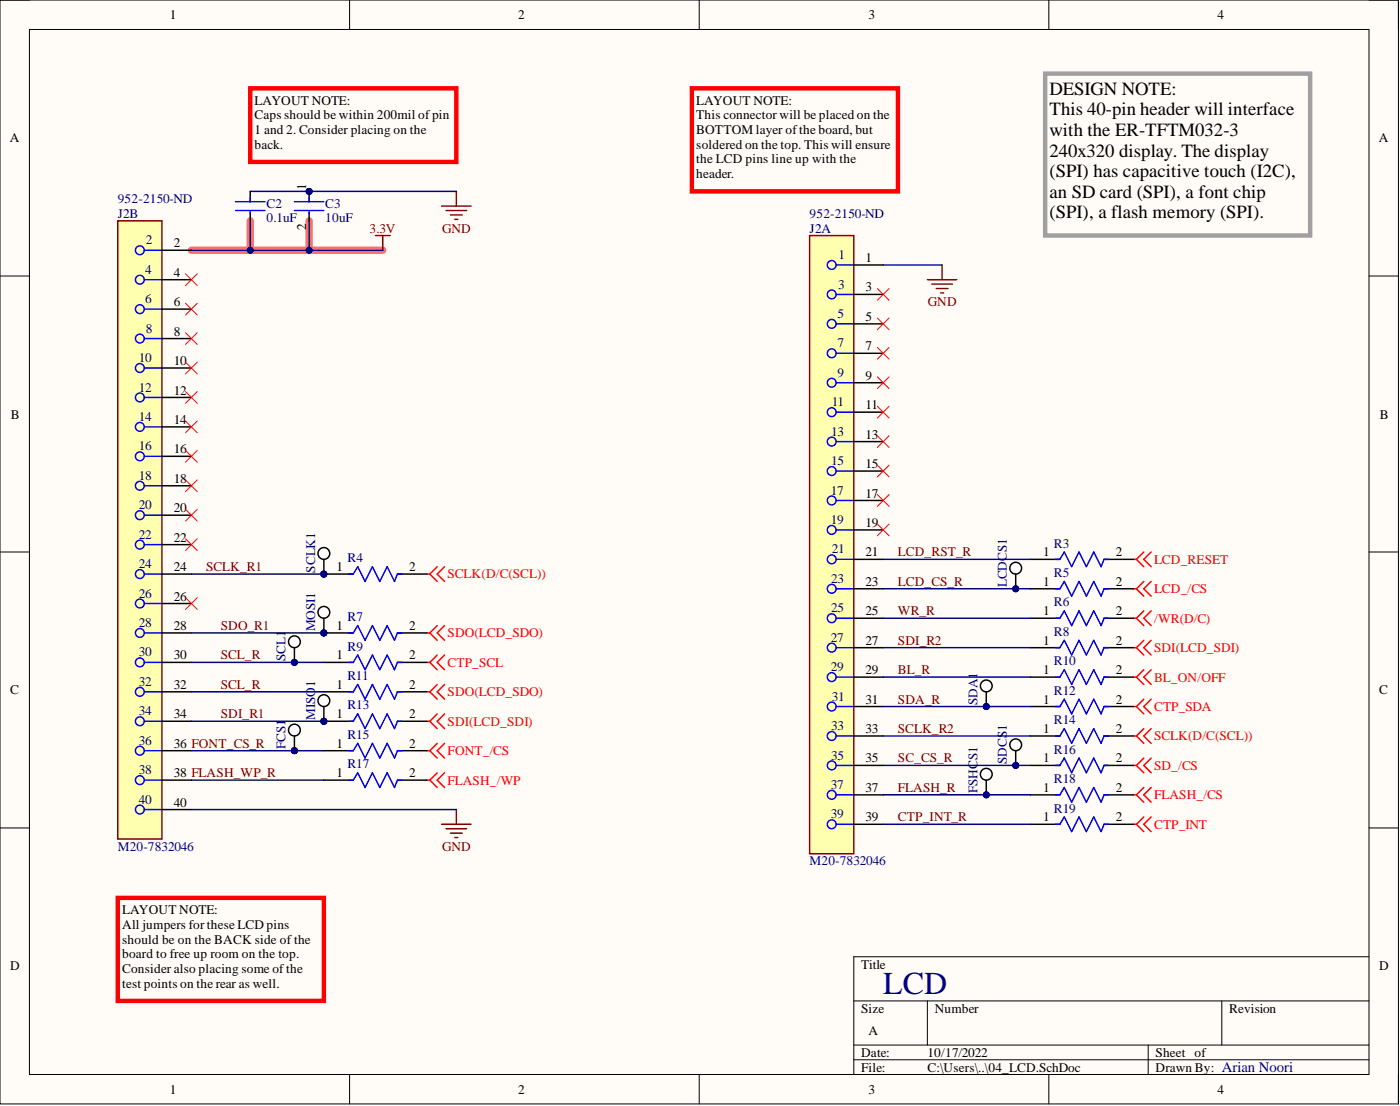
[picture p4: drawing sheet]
<svg xmlns="http://www.w3.org/2000/svg" width="241mm" height="190mm" viewBox="0 0 241 190" stroke-linecap="round" stroke-linejoin="round" font-family="sans-serif">
<defs><g id="words">
<text font-size="5.5" fill="#000080" x="152.2" y="171.2">LCD</text>
<g font-size="3.2">
<text x="180.9" y="16.3">DESIGN NOTE:</text>
<text x="180.9" y="19.9">This 40-pin header will interface</text>
<text x="180.9" y="23.4">with the ER-TFTM032-3</text>
<text x="180.9" y="27">240x320 display. The display</text>
<text x="180.9" y="30.5">(SPI) has capacitive touch (I2C),</text>
<text x="180.9" y="34.1">an SD card (SPI), a font chip</text>
<text x="180.9" y="37.6">(SPI), a flash memory (SPI).</text>
</g>
<g font-size="2.3">
<text x="29.3" y="3.3">1</text>
<text x="89.3" y="3.3">2</text>
<text x="149.7" y="3.3">3</text>
<text x="209.8" y="3.3">4</text>
<text x="43.9" y="18">LAYOUT NOTE:</text>
<text x="43.9" y="20.5">Caps should be within 200mil ofpin</text>
<text x="43.9" y="23.1">1 and 2. Consider placing on the</text>
<text x="120" y="18">LAYOUT NOTE:</text>
<text x="120" y="20.5">This connector will be placed on the</text>
<text x="120" y="23.1">BOTTOM layer ofthe board, but</text>
<text x="1.7" y="24.5">A</text>
<text x="43.9" y="25.6">back.</text>
<text x="120" y="25.6">soldered on the top. This will ensure</text>
<text x="120" y="28.1">the LCD pins line up with the</text>
<text x="237.6" y="24.5">A</text>
<text x="52.8" y="32.7" transform="rotate(-90 52.8 32.7)">1</text>
<text x="120" y="30.7">header.</text>
<text x="52.8" y="39.6" transform="rotate(-90 52.8 39.6)">2</text>
<text x="29.9" y="42.6">2</text>
<text x="29.9" y="47.7">4</text>
<text x="149.2" y="45.1">1</text>
<text x="29.9" y="52.7">6</text>
<text x="149.2" y="50.2">3</text>
<text x="29.9" y="57.8">8</text>
<text x="149.2" y="55.3">5</text>
<text x="29.9" y="62.9">10</text>
<text x="149.2" y="60.3">7</text>
<text x="149.2" y="65.4">9</text>
<text x="29.9" y="68">12</text>
<text x="149.2" y="70.5">11</text>
<text x="1.9" y="72.1">B</text>
<text x="29.9" y="73">14</text>
<text x="149.2" y="75.6">13</text>
<text x="237.8" y="72.1">B</text>
<text x="29.9" y="78.1">16</text>
<text x="29.9" y="83.2">18</text>
<text x="149.2" y="80.6">15</text>
<text x="29.9" y="88.2">20</text>
<text x="149.2" y="85.7">17</text>
<text x="29.9" y="93.3">22</text>
<text x="149.2" y="90.8">19</text>
<text x="149.2" y="95.8">21</text>
<text x="179.8" y="95.8">1</text>
<text x="192.3" y="95.8">2</text>
<text x="29.9" y="98.4">24</text>
<text x="58" y="98.4">1</text>
<text x="70.5" y="98.4">2</text>
<text x="149.2" y="100.9">23</text>
<text x="179.8" y="100.9">1</text>
<text x="192.3" y="100.9">2</text>
<text x="29.9" y="103.4">26</text>
<text x="149.2" y="106">25</text>
<text x="179.8" y="106">1</text>
<text x="192.3" y="106">2</text>
<text x="29.9" y="108.5">28</text>
<text x="29.9" y="113.6">30</text>
<text x="58" y="108.5">1</text>
<text x="58" y="113.6">1</text>
<text x="70.5" y="108.5">2</text>
<text x="70.5" y="113.6">2</text>
<text x="149.2" y="111">27</text>
<text x="179.8" y="111">1</text>
<text x="192.3" y="111">2</text>
<text x="1.8" y="119.6">C</text>
<text x="29.9" y="118.7">32</text>
<text x="58" y="118.7">1</text>
<text x="70.5" y="118.7">2</text>
<text x="149.2" y="116.1">29</text>
<text x="179.8" y="116.1">1</text>
<text x="192.3" y="116.1">2</text>
<text x="237.7" y="119.6">C</text>
<text x="29.9" y="123.7">34</text>
<text x="58" y="123.7">1</text>
<text x="70.5" y="123.7">2</text>
<text x="149.2" y="121.2">31</text>
<text x="179.8" y="121.2">1</text>
<text x="192.3" y="121.2">2</text>
<text x="29.9" y="128.8">36 FONT_CS_R</text>
<text x="58" y="128.8">1</text>
<text x="70.5" y="128.8">2</text>
<text x="149.2" y="126.3">33</text>
<text x="149.2" y="131.3">35</text>
<text x="179.8" y="126.3">1</text>
<text x="179.8" y="131.3">1</text>
<text x="192.3" y="126.3">2</text>
<text x="192.3" y="131.3">2</text>
<text x="29.9" y="133.9">38 FLASH_WP_R</text>
<text x="58" y="133.9">1</text>
<text x="70.5" y="133.9">2</text>
<text x="149.2" y="136.4">37</text>
<text x="179.8" y="136.4">1</text>
<text x="192.3" y="136.4">2</text>
<text x="29.9" y="138.9">40</text>
<text x="149.2" y="141.5">39</text>
<text x="179.8" y="141.5">1</text>
<text x="192.3" y="141.5">2</text>
<text x="21.1" y="157.4">LAYOUT NOTE:</text>
<text x="21.1" y="160">All jumpers for these LCD pins</text>
<text x="1.8" y="167.2">D</text>
<text x="21.1" y="162.5">should be on the BACK side of the</text>
<text x="21.1" y="165">board to free up room on the top.</text>
<text x="21.1" y="167.6">Consider also placing some ofthe</text>
<text x="148.4" y="166.8">Title</text>
<text x="237.7" y="167.2">D</text>
<text x="21.1" y="170.1">test points on the rear as well.</text>
<text x="148.4" y="174.4">Size</text>
<text x="149.7" y="178.2">A</text>
<text x="161.1" y="174.4">Number</text>
<text x="211.9" y="174.4">Revision</text>
<text x="148.4" y="182">Date:</text>
<text x="148.4" y="184.6">File:</text>
<text x="159.8" y="182">10/17/2022</text>
<text x="159.8" y="184.6">C:\Users\..\04_LCD.SchDoc</text>
<text x="199.2" y="182">Sheet of</text>
<text x="199.2" y="184.6">Drawn By: Arian Noori</text>
<text x="29.3" y="188.4">1</text>
<text x="89.3" y="188.4">2</text>
<text x="149.7" y="188.4">3</text>
<text x="209.8" y="188.4">4</text>
</g>
<g font-size="2.3" fill="#000080">
<text x="20.3" y="35">952-2150-ND</text>
<text x="45.9" y="35.8">C2</text>
<text x="56.1" y="35.8">C3</text>
<text x="20.3" y="37.5">J2B</text>
<text x="45.9" y="38.3">0.1uF</text>
<text x="56.1" y="38.3">10uF</text>
<text x="139.5" y="37.5">952-2150-ND</text>
<text x="139.5" y="40.1">J2A</text>
<text x="25" y="47.2">4</text>
<text x="25.1" y="42.1">2</text>
<text x="144.5" y="44.6">1</text>
<text x="25" y="52.2">6</text>
<text x="144.4" y="49.7">3</text>
<text x="25.1" y="57.3">8</text>
<text x="144.4" y="54.8">5</text>
<text x="144.4" y="59.8">7</text>
<text x="23.9" y="62.4">10</text>
<text x="144.4" y="64.9">9</text>
<text x="23.9" y="67.4">12</text>
<text x="143.4" y="70">11</text>
<text x="23.9" y="72.5">14</text>
<text x="23.9" y="77.6">16</text>
<text x="143.3" y="75">13</text>
<text x="23.9" y="82.7">18</text>
<text x="143.3" y="80.1">15</text>
<text x="23.9" y="87.7">20</text>
<text x="143.2" y="85.2">17</text>
<text x="23.9" y="92.8">22</text>
<text x="143.2" y="90.3">19</text>
<text x="143.4" y="95.3">21</text>
<text x="181.7" y="94.3">R3</text>
<text x="23.9" y="97.9">24</text>
<text x="54.3" y="98.6" transform="rotate(-90 54.3 98.6)">SCLK1</text>
<text x="59.9" y="96.9">R4</text>
<text x="143.3" y="100.4">23</text>
<text x="173.5" y="101.2" transform="rotate(-90 173.5 101.2)">LCDCS1</text>
<text x="181.7" y="99.4">R5</text>
<text x="23.9" y="102.9">26</text>
<text x="59.9" y="107">R7</text>
<text x="143.3" y="105.5">25</text>
<text x="181.7" y="104.5">R6</text>
<text x="23.9" y="108">28</text>
<text x="23.9" y="113.1">30</text>
<text x="49.2" y="113.8" transform="rotate(-90 49.2 113.8)">SCL1</text>
<text x="54.3" y="108.8" transform="rotate(-90 54.3 108.8)">MOSI1</text>
<text x="59.9" y="112.1">R9</text>
<text x="143.2" y="110.5">27</text>
<text x="181.7" y="109.5">R8</text>
<text x="23.9" y="118.1">32</text>
<text x="59.9" y="117.1">R11</text>
<text x="143.2" y="115.6">29</text>
<text x="181.7" y="114.6">R10</text>
<text x="181.7" y="119.7">R12</text>
<text x="23.9" y="123.2">34</text>
<text x="54.3" y="124" transform="rotate(-90 54.3 124)">MISO1</text>
<text x="59.9" y="122.2">R13</text>
<text x="143.3" y="125.8">33</text>
<text x="143.4" y="120.7">31</text>
<text x="168.5" y="121.4" transform="rotate(-90 168.5 121.4)">SDA1</text>
<text x="181.7" y="124.7">R14</text>
<text x="23.9" y="128.3">36</text>
<text x="49.2" y="129" transform="rotate(-90 49.2 129)">FCS1</text>
<text x="59.9" y="127.3">R15</text>
<text x="143.3" y="130.8">35</text>
<text x="173.5" y="131.6" transform="rotate(-90 173.5 131.6)">SDCS1</text>
<text x="181.7" y="129.8">R16</text>
<text x="23.9" y="133.4">38</text>
<text x="59.9" y="132.3">R17</text>
<text x="143.2" y="135.9">37</text>
<text x="168.5" y="136.7" transform="rotate(-90 168.5 136.7)">FSHCS1</text>
<text x="181.7" y="134.9">R18</text>
<text x="23.9" y="138.4">40</text>
<text x="143.2" y="141">39</text>
<text x="181.7" y="139.9">R19</text>
<text x="20.3" y="146.5">M20-7832046</text>
<text x="139.5" y="149.1">M20-7832046</text>
</g>
<g font-size="2.3" fill="#800000">
<text x="63.7" y="40.1">3.3V</text>
<text x="76.2" y="40.1">GND</text>
<text x="159.9" y="52.7">GND</text>
<text x="154.8" y="95.8">LCD_RST_R</text>
<text x="35.5" y="98.4">SCLK_R1</text>
<text x="154.8" y="100.9">LCD_CS_R</text>
<text x="154.8" y="106">WR_R</text>
<text x="38.1" y="108.5">SDO_R1</text>
<text x="38.1" y="113.6">SCL_R</text>
<text x="154.8" y="111">SDI_R2</text>
<text x="38.1" y="118.7">SCL_R</text>
<text x="154.8" y="116.1">BL_R</text>
<text x="38.1" y="123.7">SDI_R1</text>
<text x="154.8" y="121.2">SDA_R</text>
<text x="154.8" y="126.3">SCLK_R2</text>
<text x="154.8" y="131.3">SC_CS_R</text>
<text x="154.8" y="136.4">FLASH_R</text>
<text x="154.8" y="141.5">CTP_INT_R</text>
<text x="76.2" y="146.5">GND</text>
</g>
<g font-size="2.3" fill="#f00">
<text x="77.1" y="99.6">SCLK(D/C(SCL))</text>
<text x="198.9" y="97.1">LCD_RESET</text>
<text x="198.9" y="102.2">LCD_/CS</text>
<text x="198.9" y="107.2">/WR(D/C)</text>
<text x="77.1" y="109.8">SDO(LCD_SDO)</text>
<text x="198.9" y="112.3">SDI(LCD_SDI)</text>
<text x="77.1" y="114.9">CTP_SCL</text>
<text x="77.1" y="119.9">SDO(LCD_SDO)</text>
<text x="198.9" y="117.4">BL_ON/OFF</text>
<text x="77.1" y="125">SDI(LCD_SDI)</text>
<text x="198.9" y="122.5">CTP_SDA</text>
<text x="77.1" y="130.1">FONT_/CS</text>
<text x="198.9" y="127.5">SCLK(D/C(SCL))</text>
<text x="77.1" y="135.1">FLASH_/WP</text>
<text x="198.9" y="132.6">SD_/CS</text>
<text x="198.9" y="137.7">FLASH_/CS</text>
<text x="198.9" y="142.7">CTP_INT</text>
</g>
</g></defs>
<path d="M0 0h241v190.1h-241z" fill-rule="evenodd" fill="#fffcf8"/>
<path d="M0 0h241v190.1h-241z" fill="none" stroke="#000" stroke-width=".17"/>
<path d="M5.1 5.1h230.9v180h-230.9z" fill-rule="evenodd" fill="#fffcf8"/>
<g fill="none" stroke="#000" stroke-width=".17">
<path d="M0 0h5.1M5.1 5.1h230.9v180h-230.9zM60.3 0v5.1M120.5 0v5.1M180.8 0v5.1M236 0h5v5.1M0 47.5h5.1M236 47.5h5M0 95.1h5.1M236 95.1h5M0 142.6h5.1M236 142.6h5"/>
<path d="M147.2 172.4h88.8M159.8 172.4v7.6M210.6 172.4v7.6M236 164.8h-88.8v20.3M60.3 185.1v5M120.5 185.1v5M147.2 180h88.8M147.2 182.5h88.8M180.8 185.1v5M197.9 180v5.1M241 185.1v5"/>
</g>
<path d="M43.1 38v5.1M53.3 38v5.1M33 43.1h33" fill="none" stroke="#ff6e6e" stroke-width="1.3"/>
<path d="M139.5 40.6h7.7v106.4h-7.7z" fill-rule="evenodd" fill="#ffffb0"/>
<path d="M139.5 40.6h7.7v106.4h-7.7z" fill="none" stroke="#800000" stroke-width=".25"/>
<g fill="none" stroke="#00f" stroke-width=".25">
<path d="M144.1 45.6h3.1M144.1 50.7h3.1M144.1 55.8h3.1M144.1 60.9h3.1M144.1 65.9h3.1M144.1 71h3.1M144.1 76.1h3.1M144.1 81.1h3.1M144.1 86.2h3.1M144.1 91.3h3.1M144.1 96.3h3.1M144.1 101.4h3.1"/>
<path d="M144.1 106.5h3.1M144.1 111.6h3.1M144.1 116.6h3.1M144.1 121.7h3.1M144.1 126.8h3.1M144.1 131.8h3.1M144.1 136.9h3.1M144.1 142h3.1"/>
<circle cx="143.4" cy="55.8" r=".76"/>
<circle cx="143.4" cy="45.6" r=".76"/>
<circle cx="143.4" cy="50.7" r=".76"/>
<circle cx="143.4" cy="71" r=".76"/>
<circle cx="143.4" cy="65.9" r=".76"/>
<circle cx="143.4" cy="60.9" r=".76"/>
<circle cx="143.4" cy="76.1" r=".76"/>
<circle cx="143.4" cy="81.1" r=".76"/>
<circle cx="143.4" cy="96.3" r=".76"/>
<circle cx="143.4" cy="91.3" r=".76"/>
<circle cx="143.4" cy="86.2" r=".76"/>
<circle cx="143.4" cy="106.5" r=".76"/>
<circle cx="143.4" cy="116.6" r=".76"/>
<circle cx="143.4" cy="101.4" r=".76"/>
<circle cx="143.4" cy="111.6" r=".76"/>
<circle cx="143.4" cy="131.8" r=".76"/>
<circle cx="143.4" cy="121.7" r=".76"/>
<circle cx="143.4" cy="136.9" r=".76"/>
<circle cx="143.4" cy="126.8" r=".76"/>
<circle cx="143.4" cy="142" r=".76"/>
</g>
<g fill="none" stroke="#000" stroke-width=".25">
<path d="M147.2 45.6h5M147.2 50.7h5M147.2 55.8h5M147.2 60.9h5M147.2 65.9h5M147.2 71h5M147.2 76.1h5M147.2 81.1h5M147.2 86.2h5M147.2 91.3h5M147.2 96.3h5M147.2 101.4h5"/>
<path d="M147.2 106.5h5M147.2 111.6h5M147.2 116.6h5M147.2 121.7h5M147.2 126.8h5M147.2 131.8h5M147.2 136.9h5M147.2 142h5"/>
</g>
<path d="M20.3 38h7.6v106.5h-7.6z" fill-rule="evenodd" fill="#ffffb0"/>
<g fill="none" stroke="#800000" stroke-width=".25">
<path d="M20.3 38h7.6v106.5h-7.6zM76.1 35.5h5.1M76.9 36.3h3.5M77.6 37h2.1M78.4 37.8h.5M78.7 33v2.5M159.8 48.2h5.1M160.6 48.9h3.6M161.4 49.7h2M162.1 50.5h.5M162.4 45.6v2.6M78.7 139.4v2.6"/>
<path d="M76.1 142h5.1M76.9 142.7h3.5M77.6 143.5h2.1M78.4 144.3h.5"/>
</g>
<g fill="none" stroke="#00f" stroke-width=".25">
<path d="M24.9 43.1h3M24.9 48.2h3M24.9 53.2h3M24.9 58.3h3M24.9 63.4h3M24.9 68.5h3M24.9 73.5h3M24.9 78.6h3M24.9 83.7h3M24.9 88.7h3M24.9 93.8h3M24.9 98.9h3"/>
<path d="M24.9 103.9h3M24.9 109h3M24.9 114.1h3M24.9 119.2h3M24.9 124.2h3M24.9 129.3h3M24.9 134.4h3M24.9 139.4h3"/>
<circle cx="24.1" cy="43.1" r=".76"/>
<circle cx="24.1" cy="58.3" r=".76"/>
<circle cx="24.1" cy="53.2" r=".76"/>
<circle cx="24.1" cy="48.2" r=".76"/>
<circle cx="24.1" cy="68.5" r=".76"/>
<circle cx="24.1" cy="78.6" r=".76"/>
<circle cx="24.1" cy="73.5" r=".76"/>
<circle cx="24.1" cy="63.4" r=".76"/>
<circle cx="24.1" cy="93.8" r=".76"/>
<circle cx="24.1" cy="83.7" r=".76"/>
<circle cx="24.1" cy="98.9" r=".76"/>
<circle cx="24.1" cy="88.7" r=".76"/>
<circle cx="24.1" cy="119.2" r=".76"/>
<circle cx="24.1" cy="109" r=".76"/>
<circle cx="24.1" cy="104" r=".76"/>
<circle cx="24.1" cy="114.1" r=".76"/>
<circle cx="24.1" cy="134.4" r=".76"/>
<circle cx="24.1" cy="129.3" r=".76"/>
<circle cx="24.1" cy="124.2" r=".76"/>
<circle cx="24.1" cy="139.4" r=".76"/>
</g>
<g fill="none" stroke="#000" stroke-width=".25">
<path d="M27.9 43.1h5.1M27.9 48.2h5.1M27.9 53.2h5.1M27.9 58.3h5.1M27.9 63.4h5.1M27.9 68.5h5.1M27.9 73.5h5.1M27.9 78.6h5.1M27.9 83.7h5.1M27.9 88.7h5.1M27.9 93.8h5.1M27.9 98.9h5.1"/>
<path d="M27.9 103.9h5.1M27.9 109h5.1M27.9 114.1h5.1M27.9 119.2h5.1M27.9 124.2h5.1M27.9 129.3h5.1M27.9 134.4h5.1M27.9 139.4h5.1"/>
</g>
<g fill="none" stroke="#f00" stroke-width=".17">
<path d="M32 47.2l2 2M32 52.2l2 2.1M32 57.3l2 2M34 47.2l-2 2M34 52.2l-2 2.1M34 57.3l-2 2M151.2 49.7l2 2M151.2 54.8l2 2M151.2 59.8l2 2.1M153.2 49.7l-2 2M153.2 54.8l-2 2M153.2 59.8l-2 2.1"/>
<path d="M32 62.4l2 2M32 67.4l2 2.1M32 72.5l2 2M32 77.6l2 2M34 62.4l-2 2M34 67.4l-2 2.1M34 72.5l-2 2M34 77.6l-2 2M151.2 64.9l2 2M151.2 70l2 2M151.2 75l2 2.1M153.2 64.9l-2 2"/>
<path d="M153.2 70l-2 2M153.2 75l-2 2.1M32 82.7l2 2M32 87.7l2 2.1M32 92.8l2 2M34 82.7l-2 2M34 87.7l-2 2.1M34 92.8l-2 2M151.2 80.1l2 2M151.2 85.2l2 2M151.2 90.3l2 2M153.2 80.1l-2 2"/>
<path d="M153.2 85.2l-2 2M153.2 90.3l-2 2M32 102.9l2 2.1M34 102.9l-2 2.1"/>
</g>
<g fill="none" stroke="#f00" stroke-width=".25">
<path d="M73.6 98.9h.5M74.1 98.9l1.3 1.2M75.4 97.6l-1.3 1.3M76.6 97.6l-1.2 1.3 1.2 1.2M195.4 96.3h.5M195.9 96.3l1.2 1.3M197.1 95.1l-1.2 1.2M198.4 95.1l-1.3 1.2 1.3 1.3M73.6 114.1h.5M73.6 119.2h.5M73.6 109h.5M74.1 114.1l1.3 1.3"/>
<path d="M74.1 119.2l1.3 1.2M74.1 109l1.3 1.3M75.4 112.8l-1.3 1.3M75.4 117.9l-1.3 1.3M75.4 107.8l-1.3 1.2M76.6 112.8l-1.2 1.3 1.2 1.3M76.6 117.9l-1.2 1.3 1.2 1.2M76.6 107.8l-1.2 1.2 1.2 1.3M195.4 116.6h.5M195.4 101.4h.5M195.4 106.5h.5M195.4 111.6h.5"/>
<path d="M195.9 116.6l1.2 1.3M195.9 101.4l1.2 1.3M195.9 106.5l1.2 1.3M195.9 111.6l1.2 1.2M197.1 115.4l-1.2 1.2M197.1 100.1l-1.2 1.3M197.1 105.2l-1.2 1.3M197.1 110.3l-1.2 1.3M198.4 115.4l-1.3 1.2 1.3 1.3M198.4 100.1l-1.3 1.3 1.3 1.3M198.4 105.2l-1.3 1.3 1.3 1.3M198.4 110.3l-1.3 1.3 1.3 1.2"/>
<path d="M73.6 124.2h.5M73.6 129.3h.5M73.6 134.4h.5M74.1 124.2l1.3 1.3M74.1 129.3l1.3 1.3M74.1 134.4l1.3 1.2M75.4 123l-1.3 1.2M75.4 128l-1.3 1.3M75.4 133.1l-1.3 1.3M76.6 123l-1.2 1.2 1.2 1.3M76.6 128l-1.2 1.3 1.2 1.3M76.6 133.1l-1.2 1.3 1.2 1.2"/>
<path d="M195.4 121.7h.5M195.4 126.8h.5M195.4 131.8h.5M195.4 136.9h.5M195.9 121.7l1.2 1.3M195.9 126.8l1.2 1.2M195.9 131.8l1.2 1.3M195.9 136.9l1.2 1.3M197.1 120.4l-1.2 1.3M197.1 125.5l-1.2 1.3M197.1 130.6l-1.2 1.2M197.1 135.6l-1.2 1.3"/>
<path d="M198.4 120.4l-1.3 1.3 1.3 1.3M198.4 125.5l-1.3 1.3 1.3 1.2M198.4 130.6l-1.3 1.2 1.3 1.3M198.4 135.6l-1.3 1.3 1.3 1.3M195.4 142h.5M195.9 142l1.2 1.2M197.1 140.7l-1.2 1.3M198.4 140.7l-1.3 1.3 1.3 1.2"/>
</g>
<circle cx="55.8" cy="98.9" r=".51" fill="#000080"/>
<circle cx="55.8" cy="98.9" r=".51" fill="none" stroke="#000080" stroke-width=".17"/>
<path d="M55.8 98.9h5.1" fill="none" stroke="#000" stroke-width=".25"/>
<circle cx="55.8" cy="98.9" r=".51" fill="#000080"/>
<circle cx="55.8" cy="98.9" r=".51" fill="none" stroke="#000080" stroke-width=".17"/>
<path d="M68.5 98.9h5.1" fill="none" stroke="#000" stroke-width=".25"/>
<path d="M60.1 98.9h.8l.8-1.3 1.2 2.5 1.3-2.5 1.3 2.5 1.2-2.5 1.3 2.5 .5-1.2h.8" fill="none" stroke="#00f" stroke-width=".25"/>
<circle cx="55.8" cy="109" r=".51" fill="#000080"/>
<circle cx="55.8" cy="109" r=".51" fill="none" stroke="#000080" stroke-width=".17"/>
<path d="M55.8 109h5.1" fill="none" stroke="#000" stroke-width=".25"/>
<circle cx="55.8" cy="109" r=".51" fill="#000080"/>
<circle cx="55.8" cy="109" r=".51" fill="none" stroke="#000080" stroke-width=".17"/>
<path d="M55.8 114.1h5.1M55.8 119.2h5.1M68.5 109h5.1M68.5 114.1h5.1M68.5 119.2h5.1" fill="none" stroke="#000" stroke-width=".25"/>
<path d="M60.1 109h.8l.8-1.2 1.2 2.5 1.3-2.5 1.3 2.5 1.2-2.5 1.3 2.5 .5-1.3h.8M60.1 114.1h.8l.8-1.3 1.2 2.6 1.3-2.6 1.3 2.6 1.2-2.6 1.3 2.6 .5-1.3h.8M60.1 119.2h.8l.8-1.3 1.2 2.5 1.3-2.5 1.3 2.5 1.2-2.5 1.3 2.5 .5-1.2h.8" fill="none" stroke="#00f" stroke-width=".25"/>
<circle cx="55.8" cy="124.2" r=".51" fill="#000080"/>
<circle cx="55.8" cy="124.2" r=".51" fill="none" stroke="#000080" stroke-width=".17"/>
<path d="M55.8 124.2h5.1" fill="none" stroke="#000" stroke-width=".25"/>
<circle cx="55.8" cy="124.2" r=".51" fill="#000080"/>
<circle cx="55.8" cy="124.2" r=".51" fill="none" stroke="#000080" stroke-width=".17"/>
<g fill="none" stroke="#000" stroke-width=".25">
<path d="M177.6 96.3h5.1M190.3 96.3h5.1M177.6 101.4h5.1M177.6 106.5h5.1M177.6 111.6h5.1M177.6 116.6h5.1M190.3 101.4h5.1M190.3 106.5h5.1M190.3 111.6h5.1M190.3 116.6h5.1M55.8 129.3h5.1M55.8 134.4h5.1"/>
<path d="M68.5 124.2h5.1M68.5 129.3h5.1M68.5 134.4h5.1M177.6 121.7h5.1M177.6 126.8h5.1M177.6 131.8h5.1M177.6 136.9h5.1M190.3 121.7h5.1M190.3 126.8h5.1M190.3 131.8h5.1M190.3 136.9h5.1M177.6 142h5.1"/>
<path d="M190.3 142h5.1"/>
</g>
<g fill="none" stroke="#00f" stroke-width=".25">
<path d="M181.9 96.3h.8l.7-1.2 1.3 2.5 1.3-2.5 1.2 2.5 1.3-2.5 1.3 2.5 .5-1.3h.7M181.9 101.4h.8l.7-1.3 1.3 2.6 1.3-2.6 1.2 2.6 1.3-2.6 1.3 2.6 .5-1.3h.7M181.9 106.5h.8l.7-1.3 1.3 2.6 1.3-2.6 1.2 2.6 1.3-2.6 1.3 2.6 .5-1.3h.7M181.9 111.6h.8l.7-1.3 1.3 2.5 1.3-2.5 1.2 2.5 1.3-2.5 1.3 2.5 .5-1.2h.7M181.9 116.6h.8l.7-1.2 1.3 2.5 1.3-2.5 1.2 2.5 1.3-2.5 1.3 2.5 .5-1.3h.7M60.1 124.2h.8l.8-1.2 1.2 2.5 1.3-2.5 1.3 2.5 1.2-2.5 1.3 2.5 .5-1.3h.8M60.1 129.3h.8l.8-1.3 1.2 2.6 1.3-2.6 1.3 2.6 1.2-2.6 1.3 2.6 .5-1.3h.8M60.1 134.4h.8l.8-1.3 1.2 2.5 1.3-2.5 1.3 2.5 1.2-2.5 1.3 2.5 .5-1.2h.8M181.9 121.7h.8l.7-1.3 1.3 2.6 1.3-2.6 1.2 2.6 1.3-2.6 1.3 2.6 .5-1.3h.7M181.9 126.8h.8l.7-1.3 1.3 2.5 1.3-2.5 1.2 2.5 1.3-2.5 1.3 2.5 .5-1.2h.7M181.9 131.8h.8l.7-1.2 1.3 2.5 1.3-2.5 1.2 2.5 1.3-2.5 1.3 2.5 .5-1.3h.7M181.9 136.9h.8l.7-1.3 1.3 2.6 1.3-2.6 1.2 2.6 1.3-2.6 1.3 2.6 .5-1.3h.7"/>
<path d="M181.9 142h.8l.7-1.3 1.3 2.5 1.3-2.5 1.2 2.5 1.3-2.5 1.3 2.5 .5-1.2h.7"/>
</g>
<circle cx="55.8" cy="98.9" r=".51" fill="#000080"/>
<circle cx="55.8" cy="98.9" r=".51" fill="none" stroke="#000080" stroke-width=".17"/>
<circle cx="55.8" cy="95.3" r="1.02" fill="#fff"/>
<g fill="none" stroke="#000" stroke-width=".25">
<path d="M55.8 96.3v2.6"/>
<circle cx="55.8" cy="95.3" r="1.02"/>
</g>
<circle cx="55.8" cy="98.9" r=".51" fill="#000080"/>
<circle cx="55.8" cy="98.9" r=".51" fill="none" stroke="#000080" stroke-width=".17"/>
<circle cx="55.8" cy="109" r=".51" fill="#000080"/>
<circle cx="55.8" cy="109" r=".51" fill="none" stroke="#000080" stroke-width=".17"/>
<circle cx="55.8" cy="105.5" r="1.02" fill="#fff"/>
<g fill="none" stroke="#000" stroke-width=".25">
<path d="M55.8 106.5v2.5"/>
<circle cx="55.8" cy="105.5" r="1.02"/>
</g>
<circle cx="55.8" cy="109" r=".51" fill="#000080"/>
<circle cx="55.8" cy="109" r=".51" fill="none" stroke="#000080" stroke-width=".17"/>
<circle cx="55.8" cy="124.2" r=".51" fill="#000080"/>
<circle cx="55.8" cy="124.2" r=".51" fill="none" stroke="#000080" stroke-width=".17"/>
<circle cx="55.8" cy="120.7" r="1.02" fill="#fff"/>
<g fill="none" stroke="#000" stroke-width=".25">
<path d="M55.8 121.7v2.5"/>
<circle cx="55.8" cy="120.7" r="1.02"/>
</g>
<circle cx="55.8" cy="124.2" r=".51" fill="#000080"/>
<circle cx="55.8" cy="124.2" r=".51" fill="none" stroke="#000080" stroke-width=".17"/>
<circle cx="50.7" cy="129.3" r=".51" fill="#000080"/>
<circle cx="50.7" cy="129.3" r=".51" fill="none" stroke="#000080" stroke-width=".17"/>
<circle cx="50.7" cy="125.8" r="1.02" fill="#fff"/>
<g fill="none" stroke="#000" stroke-width=".25">
<path d="M50.7 126.8v2.5"/>
<circle cx="50.7" cy="125.8" r="1.02"/>
</g>
<circle cx="50.7" cy="129.3" r=".51" fill="#000080"/>
<circle cx="50.7" cy="129.3" r=".51" fill="none" stroke="#000080" stroke-width=".17"/>
<circle cx="175.1" cy="131.8" r=".51" fill="#000080"/>
<circle cx="175.1" cy="131.8" r=".51" fill="none" stroke="#000080" stroke-width=".17"/>
<circle cx="175.1" cy="128.3" r="1.01" fill="#fff"/>
<g fill="none" stroke="#000" stroke-width=".25">
<path d="M175.1 129.3v2.5"/>
<circle cx="175.1" cy="128.3" r="1.01"/>
</g>
<circle cx="175.1" cy="131.8" r=".51" fill="#000080"/>
<circle cx="175.1" cy="131.8" r=".51" fill="none" stroke="#000080" stroke-width=".17"/>
<circle cx="170" cy="136.9" r=".51" fill="#000080"/>
<circle cx="170" cy="136.9" r=".51" fill="none" stroke="#000080" stroke-width=".17"/>
<circle cx="170" cy="133.4" r="1.02" fill="#fff"/>
<g fill="none" stroke="#000" stroke-width=".25">
<path d="M170 134.4v2.5"/>
<circle cx="170" cy="133.4" r="1.02"/>
</g>
<circle cx="170" cy="136.9" r=".51" fill="#000080"/>
<circle cx="170" cy="136.9" r=".51" fill="none" stroke="#000080" stroke-width=".17"/>
<circle cx="175.1" cy="101.4" r=".51" fill="#000080"/>
<circle cx="175.1" cy="101.4" r=".51" fill="none" stroke="#000080" stroke-width=".17"/>
<circle cx="175.1" cy="97.9" r="1.01" fill="#fff"/>
<g fill="none" stroke="#000" stroke-width=".25">
<path d="M175.1 98.9v2.5"/>
<circle cx="175.1" cy="97.9" r="1.01"/>
</g>
<circle cx="175.1" cy="101.4" r=".51" fill="#000080"/>
<circle cx="175.1" cy="101.4" r=".51" fill="none" stroke="#000080" stroke-width=".17"/>
<circle cx="50.7" cy="114.1" r=".51" fill="#000080"/>
<circle cx="50.7" cy="114.1" r=".51" fill="none" stroke="#000080" stroke-width=".17"/>
<circle cx="50.7" cy="110.5" r="1.02" fill="#fff"/>
<g fill="none" stroke="#000" stroke-width=".25">
<path d="M50.7 111.6v2.5"/>
<circle cx="50.7" cy="110.5" r="1.02"/>
</g>
<circle cx="50.7" cy="114.1" r=".51" fill="#000080"/>
<circle cx="50.7" cy="114.1" r=".51" fill="none" stroke="#000080" stroke-width=".17"/>
<circle cx="170" cy="121.7" r=".51" fill="#000080"/>
<circle cx="170" cy="121.7" r=".51" fill="none" stroke="#000080" stroke-width=".17"/>
<circle cx="170" cy="118.1" r="1.02" fill="#fff"/>
<g fill="none" stroke="#000" stroke-width=".25">
<path d="M170 119.2v2.5"/>
<circle cx="170" cy="118.1" r="1.02"/>
</g>
<circle cx="170" cy="121.7" r=".51" fill="#000080"/>
<circle cx="170" cy="121.7" r=".51" fill="none" stroke="#000080" stroke-width=".17"/>
<path d="M64.7 40.6h2.5M66 40.6v2.5" fill="none" stroke="#800000" stroke-width=".25"/>
<path d="M180.1 12.7h45.7v27.9h-45.7z" fill="none" stroke="#a0a0a0" stroke-width=".76"/>
<path d="M43.1 15.2h35.6v12.7h-35.6zM119.2 15.2h35.6v17.8h-35.6zM20.3 154.7h35.5v17.7h-35.5z" fill="none" stroke="#f00" stroke-width=".76"/>
<path d="M43.1 33h35.6M152.2 45.6h10.2M33 139.4h45.7" fill="none" stroke="#000080" stroke-width=".25"/>
<circle cx="53.3" cy="33" r=".51" fill="#000080"/>
<circle cx="53.3" cy="33" r=".51" fill="none" stroke="#000080" stroke-width=".17"/>
<path d="M33 98.9h22.8" fill="none" stroke="#000080" stroke-width=".25"/>
<circle cx="55.8" cy="98.9" r=".51" fill="#000080"/>
<circle cx="55.8" cy="98.9" r=".51" fill="none" stroke="#000080" stroke-width=".17"/>
<path d="M33 109h22.8" fill="none" stroke="#000080" stroke-width=".25"/>
<circle cx="55.8" cy="109" r=".51" fill="#000080"/>
<circle cx="55.8" cy="109" r=".51" fill="none" stroke="#000080" stroke-width=".17"/>
<path d="M33 114.1h22.8" fill="none" stroke="#000080" stroke-width=".25"/>
<circle cx="50.7" cy="114.1" r=".51" fill="#000080"/>
<circle cx="50.7" cy="114.1" r=".51" fill="none" stroke="#000080" stroke-width=".17"/>
<path d="M33 119.2h22.8M33 124.2h22.8" fill="none" stroke="#000080" stroke-width=".25"/>
<circle cx="55.8" cy="124.2" r=".51" fill="#000080"/>
<circle cx="55.8" cy="124.2" r=".51" fill="none" stroke="#000080" stroke-width=".17"/>
<path d="M33 129.3h17.7" fill="none" stroke="#000080" stroke-width=".25"/>
<circle cx="50.7" cy="129.3" r=".51" fill="#000080"/>
<circle cx="50.7" cy="129.3" r=".51" fill="none" stroke="#000080" stroke-width=".17"/>
<path d="M152.2 96.3h25.4M152.2 101.4h25.4M33 134.4h22.8" fill="none" stroke="#000080" stroke-width=".25"/>
<circle cx="175.1" cy="101.4" r=".51" fill="#000080"/>
<circle cx="175.1" cy="101.4" r=".51" fill="none" stroke="#000080" stroke-width=".17"/>
<path d="M152.2 106.5h25.4M152.2 111.6h25.4M152.2 116.6h25.4M152.2 121.7h25.4" fill="none" stroke="#000080" stroke-width=".25"/>
<circle cx="170" cy="121.7" r=".51" fill="#000080"/>
<circle cx="170" cy="121.7" r=".51" fill="none" stroke="#000080" stroke-width=".17"/>
<path d="M152.2 131.8h25.4M152.2 126.8h25.4" fill="none" stroke="#000080" stroke-width=".25"/>
<circle cx="175.1" cy="131.8" r=".51" fill="#000080"/>
<circle cx="175.1" cy="131.8" r=".51" fill="none" stroke="#000080" stroke-width=".17"/>
<path d="M152.2 136.9h25.4" fill="none" stroke="#000080" stroke-width=".25"/>
<circle cx="170" cy="136.9" r=".51" fill="#000080"/>
<circle cx="170" cy="136.9" r=".51" fill="none" stroke="#000080" stroke-width=".17"/>
<path d="M50.7 129.3h5.1M152.2 142h25.4" fill="none" stroke="#000080" stroke-width=".25"/>
<circle cx="50.7" cy="129.3" r=".51" fill="#000080"/>
<circle cx="50.7" cy="129.3" r=".51" fill="none" stroke="#000080" stroke-width=".17"/>
<path d="M33 43.1h33" fill="none" stroke="#000080" stroke-width=".25"/>
<circle cx="43.1" cy="43.1" r=".51" fill="#000080"/>
<circle cx="43.1" cy="43.1" r=".51" fill="none" stroke="#000080" stroke-width=".17"/>
<circle cx="53.3" cy="43.1" r=".51" fill="#000080"/>
<circle cx="53.3" cy="43.1" r=".51" fill="none" stroke="#000080" stroke-width=".17"/>
<path d="M53.3 38v5.1" fill="none" stroke="#000080" stroke-width=".25"/>
<circle cx="53.3" cy="43.1" r=".51" fill="#000080"/>
<circle cx="53.3" cy="43.1" r=".51" fill="none" stroke="#000080" stroke-width=".17"/>
<path d="M43.1 38v5.1" fill="none" stroke="#000080" stroke-width=".25"/>
<circle cx="43.1" cy="43.1" r=".51" fill="#000080"/>
<circle cx="43.1" cy="43.1" r=".51" fill="none" stroke="#000080" stroke-width=".17"/>
<circle cx="53.3" cy="33" r=".51" fill="#000080"/>
<circle cx="53.3" cy="33" r=".51" fill="none" stroke="#000080" stroke-width=".17"/>
<path d="M53.3 33v1.7" fill="none" stroke="#000" stroke-width=".25"/>
<circle cx="53.3" cy="33" r=".51" fill="#000080"/>
<circle cx="53.3" cy="33" r=".51" fill="none" stroke="#000080" stroke-width=".17"/>
<path d="M43.1 33v1.7M43.1 36.5v1.5M53.3 36.5v1.5" fill="none" stroke="#000" stroke-width=".25"/>
<path d="M40.6 34.7h5.1M40.6 36.3h5.1M43.1 34v.7M43.1 36.5v.3M50.7 34.7h5.1M50.7 36.3h5.1M53.3 34v.7M53.3 36.5v.3" fill="none" stroke="#00f" stroke-width=".25"/>
<use href="#words"/>
</svg>
